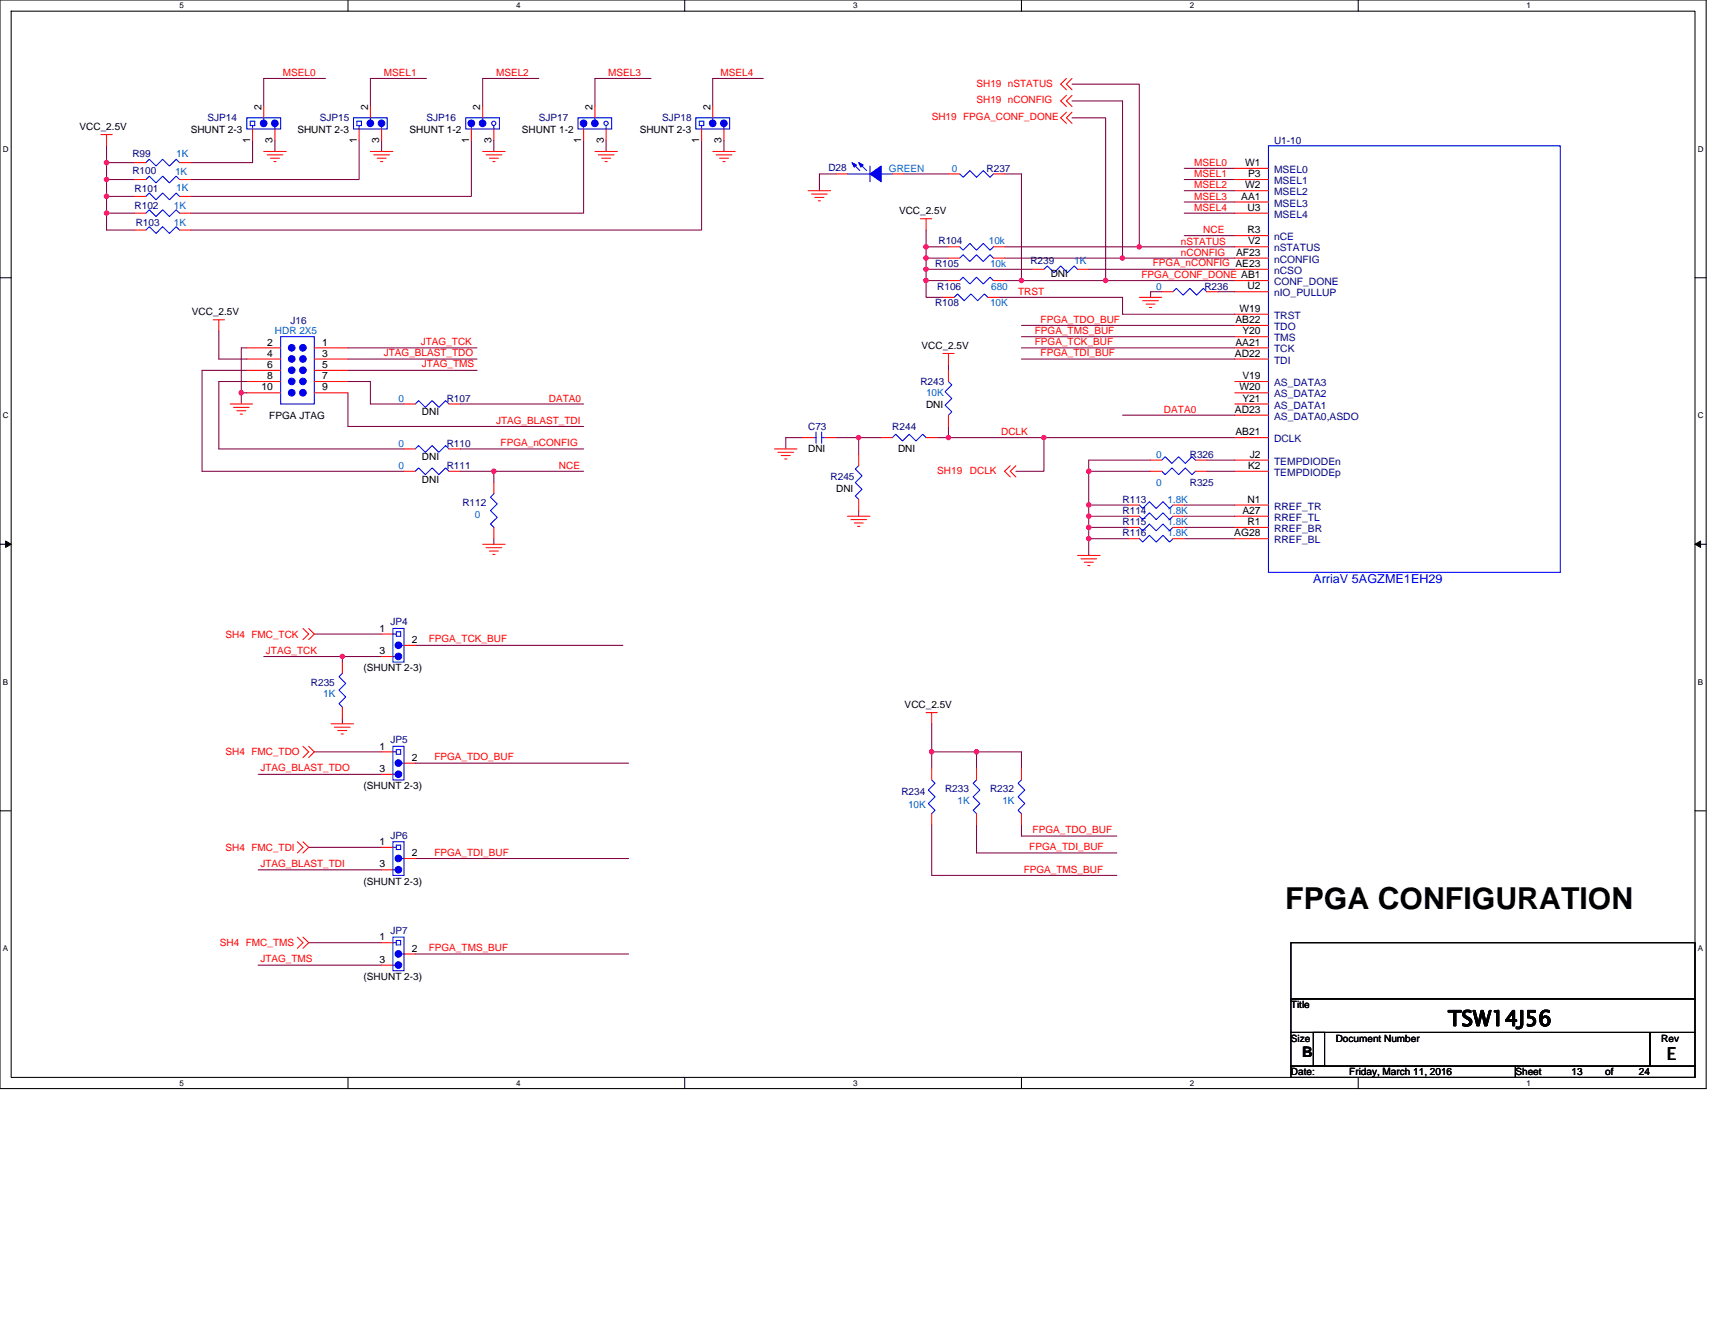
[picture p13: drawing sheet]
<svg xmlns="http://www.w3.org/2000/svg" width="279mm" height="216mm" viewBox="0 0 279 216" stroke-linecap="round" stroke-linejoin="round" font-family="sans-serif">
<defs><g id="words">
<text font-size="4.9" x="209.4" y="148.1">FPGA CONFIGURATION</text>
<text font-size="3.5" x="235.9" y="167.2">TSW14J56</text>
<text font-size="2.9" x="271.6" y="172.8">E</text>
<text font-size="2.4" x="212.1" y="172.3">B</text>
<text font-size="2" fill="#00f" x="214" y="95.1">ArriaV 5AGZME1EH29</text>
<g font-size="1.7">
<text x="42.6" y="17.9" transform="rotate(-90 42.6 17.9)">2</text>
<text x="60" y="17.9" transform="rotate(-90 60 17.9)">2</text>
<text x="78.3" y="17.9" transform="rotate(-90 78.3 17.9)">2</text>
<text x="96.5" y="17.9" transform="rotate(-90 96.5 17.9)">2</text>
<text x="115.7" y="17.9" transform="rotate(-90 115.7 17.9)">2</text>
<text x="40.8" y="23.2" transform="rotate(-90 40.8 23.2)">1</text>
<text x="44.4" y="23.2" transform="rotate(-90 44.4 23.2)">3</text>
<text x="58.1" y="23.2" transform="rotate(-90 58.1 23.2)">1</text>
<text x="61.8" y="23.2" transform="rotate(-90 61.8 23.2)">3</text>
<text x="76.4" y="23.2" transform="rotate(-90 76.4 23.2)">1</text>
<text x="80.1" y="23.2" transform="rotate(-90 80.1 23.2)">3</text>
<text x="94.7" y="23.2" transform="rotate(-90 94.7 23.2)">1</text>
<text x="98.4" y="23.2" transform="rotate(-90 98.4 23.2)">3</text>
<text x="113.9" y="23.2" transform="rotate(-90 113.9 23.2)">1</text>
<text x="117.6" y="23.2" transform="rotate(-90 117.6 23.2)">3</text>
<text x="202.9" y="27.1">W1</text>
<text x="203.3" y="28.9">P3</text>
<text x="202.2" y="32.5">AA1</text>
<text x="202.9" y="30.7">W2</text>
<text x="203.2" y="34.4">U3</text>
<text x="201.4" y="41.7">AF23</text>
<text x="203.2" y="38">R3</text>
<text x="203.3" y="39.8">V2</text>
<text x="203.2" y="47.2">U2</text>
<text x="201.3" y="52.6">AB22</text>
<text x="201.9" y="50.8">W19</text>
<text x="43.5" y="56.3">2</text>
<text x="43.5" y="58.1">4</text>
<text x="43.5" y="60">6</text>
<text x="52.5" y="56.3">1</text>
<text x="52.5" y="58.1">3</text>
<text x="52.5" y="60">5</text>
<text x="201.2" y="58.1">AD22</text>
<text x="201.3" y="56.3">AA21</text>
<text x="202.4" y="54.5">Y20</text>
<text x="42.6" y="63.6">10</text>
<text x="43.5" y="61.8">8</text>
<text x="52.5" y="61.8">7</text>
<text x="52.5" y="63.6">9</text>
<text x="201.9" y="63.6">W20</text>
<text x="202.4" y="61.8">V19</text>
<text x="202.4" y="65.4">Y21</text>
<text x="201.2" y="67.3">AD23</text>
<text x="201.3" y="70.9">AB21</text>
<text x="203.3" y="76.4">K2</text>
<text x="203.6" y="74.6">J2</text>
<text x="202.4" y="83.7">A27</text>
<text x="203.2" y="81.9">N1</text>
<text x="201.1" y="87.4">AG28</text>
<text x="203.2" y="85.6">R1</text>
<text x="61.8" y="102.9">1</text>
<text x="61.8" y="106.6">3</text>
<text x="67.1" y="104.8">2</text>
<text x="61.8" y="122.1">1</text>
<text x="61.8" y="125.8">3</text>
<text x="67.1" y="124">2</text>
<text x="61.8" y="137.7">1</text>
<text x="61.8" y="141.4">3</text>
<text x="67.1" y="139.5">2</text>
<text x="61.8" y="153.2">1</text>
<text x="67.1" y="155.1">2</text>
<text x="61.8" y="156.9">3</text>
</g>
<g font-size="1.7" fill="#000080">
<text x="207.6" y="28.2">MSEL0</text>
<text x="207.6" y="30">MSEL1</text>
<text x="207.6" y="31.8">MSEL2</text>
<text x="207.6" y="33.7">MSEL3</text>
<text x="207.6" y="35.5">MSEL4</text>
<text x="207.6" y="41">nSTATUS</text>
<text x="207.6" y="39.1">nCE</text>
<text x="207.6" y="46.5">CONF_DONE</text>
<text x="207.6" y="42.8">nCONFIG</text>
<text x="207.6" y="44.6">nCSO</text>
<text x="207.6" y="48.3">nIO_PULLUP</text>
<text x="207.6" y="53.8">TDO</text>
<text x="207.6" y="51.9">TRST</text>
<text x="207.6" y="55.6">TMS</text>
<text x="207.6" y="57.4">TCK</text>
<text x="207.6" y="59.2">TDI</text>
<text x="207.6" y="62.9">AS_DATA3</text>
<text x="207.6" y="64.7">AS_DATA2</text>
<text x="207.6" y="66.6">AS_DATA1</text>
<text x="207.6" y="68.4">AS_DATA0,ASDO</text>
<text x="207.6" y="72.1">DCLK</text>
<text x="207.6" y="75.7">TEMPDIODEn</text>
<text x="207.6" y="77.5">TEMPDIODEp</text>
<text x="207.6" y="83">RREF_TR</text>
<text x="207.6" y="88.5">RREF_BL</text>
<text x="207.6" y="86.7">RREF_BR</text>
<text x="207.6" y="84.9">RREF_TL</text>
</g>
<g font-size="1.6" fill="#f00">
<text x="46.1" y="12.4">MSEL0</text>
<text x="62.5" y="12.4">MSEL1</text>
<text x="80.8" y="12.4">MSEL2</text>
<text x="99.1" y="12.4">MSEL3</text>
<text x="117.4" y="12.4">MSEL4</text>
<text x="159.1" y="14.1">SH19 nSTATUS</text>
<text x="159.1" y="16.8">SH19 nCONFIG</text>
<text x="151.8" y="19.6">SH19 FPGA_CONF_DONE</text>
<text x="194.6" y="28.9">MSEL1</text>
<text x="194.6" y="27.1">MSEL0</text>
<text x="194.6" y="30.7">MSEL2</text>
<text x="194.6" y="32.6">MSEL3</text>
<text x="194.6" y="34.4">MSEL4</text>
<text x="192.4" y="39.9">nSTATUS</text>
<text x="192.4" y="41.7">nCONFIG</text>
<text x="196" y="38">NCE</text>
<text x="186" y="45.3">FPGA_CONF_DONE AB1</text>
<text x="187.8" y="43.4">FPGA_nCONFIG AE23</text>
<text x="165.9" y="48.1">TRST</text>
<text x="169.5" y="52.6">FPGA_TDO_BUF</text>
<text x="62.5" y="58">JTAG_BLAST_TDO</text>
<text x="68.6" y="56.2">JTAG_TCK</text>
<text x="68.7" y="59.9">JTAG_TMS</text>
<text x="168.6" y="56.2">FPGA_TCK_BUF</text>
<text x="168.6" y="54.4">FPGA_TMS_BUF</text>
<text x="169.5" y="58">FPGA_TDI_BUF</text>
<text x="89.4" y="65.5">DATA0</text>
<text x="80.8" y="69">JTAG_BLAST_TDI</text>
<text x="163.1" y="71">DCLK</text>
<text x="189.6" y="67.3">DATA0</text>
<text x="81.6" y="72.7">FPGA_nCONFIG</text>
<text x="91.1" y="76.4">NCE</text>
<text x="152.7" y="77.2">SH19</text>
<text x="158" y="77.2">DCLK</text>
<text x="36.7" y="103.9">SH4 FMC_TCK</text>
<text x="43.3" y="106.5">JTAG_TCK</text>
<text x="69.8" y="104.7">FPGA_TCK_BUF</text>
<text x="36.7" y="123.1">SH4 FMC_TDO</text>
<text x="42.4" y="125.7">JTAG_BLAST_TDO</text>
<text x="70.8" y="123.9">FPGA_TDO_BUF</text>
<text x="168.2" y="135.8">FPGA_TDO_BUF</text>
<text x="36.7" y="138.6">SH4 FMC_TDI</text>
<text x="42.4" y="141.3">JTAG_BLAST_TDI</text>
<text x="70.8" y="139.4">FPGA_TDI_BUF</text>
<text x="166.8" y="142.2">FPGA_TMS_BUF</text>
<text x="167.7" y="138.5">FPGA_TDI_BUF</text>
<text x="35.8" y="154.2">SH4 FMC_TMS</text>
<text x="69.8" y="155">FPGA_TMS_BUF</text>
<text x="42.4" y="156.8">JTAG_TMS</text>
</g>
<g font-size="1.6">
<text x="13" y="21.2">VCC_2.5V</text>
<text x="31.1" y="21.6">SHUNT 2-3</text>
<text x="48.5" y="21.6">SHUNT 2-3</text>
<text x="66.7" y="21.6">SHUNT 1-2</text>
<text x="85" y="21.6">SHUNT 1-2</text>
<text x="104.2" y="21.6">SHUNT 2-3</text>
<text x="146.5" y="34.9">VCC_2.5V</text>
<text x="171.2" y="45.2">DNI</text>
<text x="31.3" y="51.4">VCC_2.5V</text>
<text x="150.1" y="56.9">VCC_2.5V</text>
<text x="43.9" y="68.2">FPGA JTAG</text>
<text x="68.7" y="67.7">DNI</text>
<text x="150.9" y="66.4">DNI</text>
<text x="68.7" y="75">DNI</text>
<text x="131.7" y="73.7">DNI</text>
<text x="146.3" y="73.7">DNI</text>
<text x="68.7" y="78.7">DNI</text>
<text x="136.2" y="80.1">DNI</text>
<text x="59.2" y="109.4">(SHUNT 2-3)</text>
<text x="147.4" y="115.4">VCC_2.5V</text>
<text x="59.2" y="128.6">(SHUNT 2-3)</text>
<text x="59.2" y="144.1">(SHUNT 2-3)</text>
<text x="59.2" y="159.7">(SHUNT 2-3)</text>
<text x="210.3" y="164.2">Title</text>
<text x="210.3" y="169.7">Size</text>
<text x="217.6" y="169.7">Document Number</text>
<text x="270.7" y="169.7">Rev</text>
<text x="210.3" y="175.2">Date:</text>
<text x="219.8" y="175.2">Friday, March 11, 2016</text>
<text x="246.9" y="175.2">Sheet</text>
<text x="256" y="175.2">13</text>
<text x="261.5" y="175.2">of</text>
<text x="267" y="175.2">24</text>
</g>
<g font-size="1.6" fill="#000080">
<text x="33.8" y="19.8">SJP14</text>
<text x="52.1" y="19.8">SJP15</text>
<text x="69.5" y="19.8">SJP16</text>
<text x="87.8" y="19.8">SJP17</text>
<text x="107.9" y="19.8">SJP18</text>
<text x="207.6" y="23.4">U1-10</text>
<text x="21.6" y="28.4">R100</text>
<text x="21.6" y="25.6">R99</text>
<text x="135" y="27.8">D28</text>
<text x="160.7" y="28">R237</text>
<text x="21.9" y="34">R102</text>
<text x="21.9" y="31.3">R101</text>
<text x="22.1" y="36.8">R103</text>
<text x="152.9" y="39.7">R104</text>
<text x="152.3" y="43.5">R105</text>
<text x="152.7" y="47.2">R106</text>
<text x="167.9" y="43">R239</text>
<text x="196.2" y="47.2">R236</text>
<text x="47.3" y="52.9">J16</text>
<text x="152.3" y="49.9">R108</text>
<text x="72.8" y="65.5">R107</text>
<text x="149.9" y="62.7">R243</text>
<text x="131.7" y="70.1">C73</text>
<text x="145.4" y="70.1">R244</text>
<text x="72.8" y="76.5">R111</text>
<text x="72.8" y="72.8">R110</text>
<text x="193.8" y="74.6">R326</text>
<text x="75.3" y="82.5">R112</text>
<text x="135.3" y="78.3">R245</text>
<text x="182.9" y="81.9">R113</text>
<text x="182.9" y="83.8">R114</text>
<text x="193.8" y="79.2">R325</text>
<text x="182.9" y="87.4">R116</text>
<text x="182.9" y="85.6">R115</text>
<text x="63.6" y="101.9">JP4</text>
<text x="50.7" y="111.8">R235</text>
<text x="63.6" y="121.1">JP5</text>
<text x="146.9" y="129.5">R234</text>
<text x="154" y="129.1">R233</text>
<text x="161.3" y="129.1">R232</text>
<text x="63.6" y="136.6">JP6</text>
<text x="63.6" y="152.2">JP7</text>
</g>
<g font-size="1.6" fill="#0065ca">
<text x="28.5" y="28.5">1K</text>
<text x="28.7" y="25.6">1K</text>
<text x="144.8" y="28">GREEN</text>
<text x="155.1" y="28">0</text>
<text x="28.3" y="34">1K</text>
<text x="28.7" y="31.1">1K</text>
<text x="28.3" y="36.8">1K</text>
<text x="161.1" y="39.7">10k</text>
<text x="161.3" y="43.5">10k</text>
<text x="161.5" y="47.2">680</text>
<text x="175" y="43">1K</text>
<text x="188.4" y="47.2">0</text>
<text x="161.3" y="49.9">10K</text>
<text x="44.8" y="54.5">HDR 2X5</text>
<text x="64.9" y="65.5">0</text>
<text x="150.9" y="64.6">10K</text>
<text x="64.9" y="76.5">0</text>
<text x="64.9" y="72.8">0</text>
<text x="188.4" y="74.6">0</text>
<text x="188.4" y="79.2">0</text>
<text x="190.2" y="81.9">1.8K</text>
<text x="190.2" y="83.8">1.8K</text>
<text x="77.3" y="84.3">0</text>
<text x="190.2" y="87.4">1.8K</text>
<text x="190.2" y="85.6">1.8K</text>
<text x="52.7" y="113.6">1K</text>
<text x="147.9" y="131.7">10K</text>
<text x="156" y="131">1K</text>
<text x="163.3" y="131">1K</text>
</g>
<g font-size="1.3">
<text x="29.3" y="1.4">5</text>
<text x="84.1" y="1.4">4</text>
<text x="139" y="1.4">3</text>
<text x="193.8" y="1.4">2</text>
<text x="248.7" y="1.4">1</text>
<text x=".5" y="24.7">D</text>
<text x="276.6" y="24.7">D</text>
<text x=".5" y="68.2">C</text>
<text x="276.6" y="68.2">C</text>
<text x=".5" y="111.6">B</text>
<text x="276.6" y="111.6">B</text>
<text x=".5" y="155">A</text>
<text x="276.6" y="155">A</text>
<text x="29.3" y="176.9">5</text>
<text x="84.1" y="176.9">4</text>
<text x="139" y="176.9">3</text>
<text x="193.8" y="176.9">2</text>
<text x="248.7" y="176.9">1</text>
</g>
</g></defs>
<path d="M0 0h278v177.4h-278zM1.8 1.8h274.3v173.8h-274.3z" fill="none" stroke="#000" stroke-width=".17"/>
<g fill="#fff">
<path d="M29.3 .2h.7v1.5h-.7z"/>
<path d="M29.3 175.7h.7v1.5h-.7z"/>
</g>
<path d="M56.7 0v1.8M56.7 175.6v1.8" fill="none" stroke="#000" stroke-width=".17"/>
<g fill="#fff">
<path d="M84.1 .2h.7v1.5h-.7z"/>
<path d="M84.1 175.7h.7v1.5h-.7z"/>
</g>
<path d="M111.5 0v1.8M111.5 175.6v1.8" fill="none" stroke="#000" stroke-width=".17"/>
<g fill="#fff">
<path d="M139 .2h.7v1.5h-.7z"/>
<path d="M139 175.7h.7v1.5h-.7z"/>
</g>
<path d="M166.4 0v1.8M166.4 175.6v1.8" fill="none" stroke="#000" stroke-width=".17"/>
<g fill="#fff">
<path d="M193.8 .2h.8v1.5h-.8z"/>
<path d="M193.8 175.7h.8v1.5h-.8z"/>
</g>
<path d="M221.3 0v1.8M221.3 175.6v1.8" fill="none" stroke="#000" stroke-width=".17"/>
<g fill="#fff">
<path d="M248.7 .2h.7v1.5h-.7z"/>
<path d="M248.7 175.7h.7v1.5h-.7z"/>
<path d="M.5 23.5h.9v1.5h-.9z"/>
<path d="M276.6 23.5h1v1.5h-1z"/>
<path d="M.5 67h.9v1.4h-.9z"/>
<path d="M276.6 67h1v1.4h-1z"/>
</g>
<path d="M0 45.3h1.8M276.1 45.3h1.9" fill="none" stroke="#000" stroke-width=".17"/>
<g fill="#fff">
<path d="M.5 110.4h.8v1.5h-.8z"/>
<path d="M276.6 110.4h.9v1.5h-.9z"/>
</g>
<path d="M0 88.7h1.8M276.1 88.7h1.9" fill="none" stroke="#000" stroke-width=".17"/>
<path d="M.9 88.2l.9 .5-.9 .5zM276.1 88.7l1-.5v1z" fill="#000" stroke="#000" stroke-width=".16"/>
<g fill="#fff">
<path d="M.5 153.8h.8v1.5h-.8z"/>
<path d="M276.6 153.8h.9v1.5h-.9z"/>
</g>
<path d="M0 132.1h1.8M276.1 132.1h1.9M210.3 153.6h65.8v9.2h-65.8zM210.3 162.8h65.8v5.4h-65.8zM210.3 168.2h5.5v5.5h-5.5zM210.3 173.7h36.6v1.9h-36.6zM214 168.2h54.8v5.5h-54.8zM246.9 173.7h29.2v1.9h-29.2zM268.8 168.2h7.3v5.5h-7.3z" fill="none" stroke="#000" stroke-width=".17"/>
<g fill="none" stroke="#800040" stroke-width=".17">
<path d="M53 12.8h-10v4.6M69.5 12.8h-9.2v4.6M87.8 12.8h-9.2v4.6M106.1 12.8h-9.2v4.6M124.4 12.8h-8.3v4.6M174.6 19.2h5.5v26.5M174.6 13.7h11v26.5M174.6 16.4h8.3v25.7M17.4 26.5h4.5M17.4 29.3h4.5M17.4 32h4.5M17.4 34.7h4.5"/>
<path d="M17.4 23.8v2.7M17.4 29.3v2.7M17.4 32v2.7M17.4 34.7v2.8h4.5M17.4 26.5v2.8M41.1 22.9v3.6h-10M44.8 22.9v1.8M58.5 22.9v6.4h-27.4M62.2 22.9v1.8M76.8 22.9v9.1h-45.7M80.5 22.9v1.8M95.1 22.9v11.8h-64"/>
<path d="M98.7 22.9v1.8M114.3 22.9v14.6h-83.2M117.9 22.9v1.8M136.2 28.3h-2.7v2.8M147.2 28.3h7.3M150.9 37.5v2.7M163.7 28.3h2.7v17.4M192.9 29.3h8.3M192.9 27.4h8.3M192.9 31.1h8.3M192.9 32.9h8.3M192.9 34.7h8.3"/>
<path d="M192.9 38.4h8.3M35.6 53.9v4.6h4.6M40.2 56.7h-.9v7.3M56.7 56.7h21M56.7 58.5h21M150.9 40.2v1.9M150.9 42.1v1.8M150.9 43.9v1.8M150.9 40.2h3.6M150.9 45.7h3.6M150.9 42.1h3.6M150.9 43.9h17.3"/>
<path d="M150.9 45.7v2.8h2.7M154.5 59.4v.9M162.8 48.5h20.1v2.7h18.3M163.7 45.7h2.7M163.7 40.2h21.9M163.7 42.1h19.2M166.4 56.7h34.8M166.4 53h34.8M166.4 58.5h34.8M166.4 54.9h34.8M166.4 45.7h13.7M177.4 43.9h23.8"/>
<path d="M180.1 45.7h21.1M182.9 42.1h18.3M185.6 40.2h15.6M189.3 47.5h-1.8v1M198.4 47.5h2.8M40.2 62.2h-4.6v11h30.2M40.2 60.3h-7.3v16.5h32.9M40.2 64h-.9v1.8M56.7 64v5.5h38.4M56.7 62.2h3.6v3.6h5.5M56.7 60.3h21M75 65.8h20.1"/>
<path d="M75 76.8h5.5M75 73.2h20.1M80.5 76.8h14.6M80.5 76.8v1.8M130.7 71.3h-2.7v1.9M136.2 71.3h3.7M139.9 71.3v2.8M139.9 71.3h3.7M152.7 71.3h1.8M154.5 69.5v1.8M154.5 71.3h15.6M177.4 76.8h10.1"/>
<path d="M177.4 76.8v5.5M182.9 67.6h18.3M187.5 75h-10.1v1.8M196.6 76.8h4.6M196.6 75h4.6M201.2 71.3h-31.1v5.5h-4.6M80.5 87.8v.9M139.9 83.2v.9M177.4 82.3h6.4M177.4 84.1h6.4M177.4 85.9h6.4M177.4 87.8h6.4"/>
<path d="M177.4 82.3v1.8M177.4 84.1v1.8M177.4 85.9v1.9M177.4 87.8v2.7M192.9 87.8h8.3M192.9 85.9h8.3M192.9 82.3h8.3M192.9 84.1h8.3M43 107h12.8M51.2 103.3h11M55.8 107h6.4M55.8 117v.9"/>
<path d="M55.8 107v.9M67.6 105.2h33.9M151.8 117.9v4.6M42.1 126.2h20.1M50.3 138.1h11.9M51.2 122.5h11M67.6 124.4h34.8M67.6 139.9h34.8M151.8 122.5v2.8M151.8 122.5h7.3M151.8 134.4v8.2h30.1M159.1 122.5h7.3v2.8"/>
<path d="M159.1 134.4v4.6h22.8M159.1 122.5v2.8M166.4 134.4v1.8h15.5M42.1 141.7h20.1M42.1 157.3h20.1M50.3 153.6h11.9M67.6 155.4h34.8"/>
</g>
<g fill="#f0f" stroke="#f0f" stroke-width=".17">
<circle cx="185.6" cy="40.2" r=".36"/>
<circle cx="150.9" cy="40.2" r=".36"/>
<circle cx="182.9" cy="42" r=".36"/>
<circle cx="150.9" cy="42" r=".36"/>
<circle cx="150.9" cy="45.7" r=".36"/>
<circle cx="55.8" cy="107" r=".35"/>
<circle cx="177.4" cy="87.8" r=".36"/>
<circle cx="177.4" cy="84.1" r=".36"/>
<circle cx="177.4" cy="85.9" r=".36"/>
<circle cx="159.1" cy="122.5" r=".36"/>
<circle cx="151.8" cy="122.5" r=".36"/>
<circle cx="180.1" cy="45.7" r=".36"/>
<circle cx="166.4" cy="45.7" r=".36"/>
<circle cx="150.9" cy="43.9" r=".36"/>
<circle cx="139.9" cy="71.3" r=".35"/>
<circle cx="177.4" cy="82.3" r=".36"/>
<circle cx="177.4" cy="76.8" r=".36"/>
<circle cx="154.5" cy="71.3" r=".36"/>
<circle cx="80.4" cy="76.8" r=".36"/>
<circle cx="39.3" cy="64" r=".36"/>
<circle cx="170.1" cy="71.3" r=".35"/>
<circle cx="17.4" cy="26.5" r=".36"/>
<circle cx="17.4" cy="32" r=".36"/>
<circle cx="17.4" cy="29.2" r=".36"/>
<circle cx="17.4" cy="34.7" r=".36"/>
</g>
<g fill="none" stroke="#f00" stroke-width=".17">
<path d="M43 17.4v1.8M60.3 17.4v1.8M78.6 17.4v1.8M96.9 17.4v1.8M116.1 17.4v1.8M173.7 12.8l-.9 .9 .9 .9M173.7 15.5l-.9 .9 .9 1M173.7 18.3l-.9 .9 .9 .9M174.6 12.8l-.9 .9 .9 .9M174.6 15.5l-.9 .9 .9 1M174.6 18.3l-.9 .9 .9 .9M16.4 21.9h1.9"/>
<path d="M17.4 21.9v1.9M21.9 37.5h1.9M21.9 34.7h1.9M21.9 29.3h1.9M21.9 26.5h1.9M21.9 32h1.9M29.3 37.5h1.8M29.3 34.7h1.8M29.3 29.3h1.8M29.3 26.5h1.8M29.3 32h1.8M41.1 21v1.9"/>
<path d="M43 24.7h3.6M43.5 25.2h2.6M44.1 25.8h1.4M44.6 26.3h.4M44.8 21v1.9M58.5 21v1.9M60.3 24.7h3.7M60.9 25.2h2.6M61.4 25.8h1.5M62 26.3h.4M62.2 21v1.9M76.8 21v1.9"/>
<path d="M78.6 24.7h3.7M79.2 25.2h2.5M79.7 25.8h1.5M80.3 26.3h.3M80.5 21v1.9M95.1 21v1.9M96.9 24.7h3.7M97.5 25.2h2.5M98 25.8h1.5M98.6 26.3h.3M98.7 21v1.9M114.3 21v1.9"/>
<path d="M116.1 24.7h3.7M116.7 25.2h2.5M117.2 25.8h1.5M117.8 26.3h.3M117.9 21v1.9M131.7 31.1h3.6M132.2 31.6h2.6M132.8 32.2h1.4M133.3 32.7h.4M136.2 28.3h1.9M145.4 28.3h1.8M149.9 35.6h1.9"/>
<path d="M150.9 35.6v1.9M154.5 28.3h1.9M161.8 28.3h1.9M201.2 27.4h5.5M201.2 29.3h5.5M201.2 31.1h5.5M201.2 32.9h5.5M201.2 34.7h5.5M201.2 38.4h5.5M34.7 52.1h1.9M35.6 52.1v1.8M40.2 56.7h5.5"/>
<path d="M40.2 58.5h5.5M51.2 56.7h5.5M51.2 58.5h5.5M153.6 48.5h1.8M153.6 57.6h1.8M154.5 42.1h1.9M154.5 45.7h1.9M154.5 40.2h1.9M154.5 57.6v1.8M160.9 48.5h1.9M161.8 42.1h1.9M161.8 45.7h1.9"/>
<path d="M161.8 40.2h1.9M168.2 43.9h1.9M175.6 43.9h1.8M185.6 48.5h3.7M186.2 49h2.5M186.7 49.6h1.5M187.3 50.1h.3M189.3 47.5h1.8M196.6 47.5h1.8M201.2 45.7h5.5M201.2 40.2h5.5M201.2 47.5h5.5"/>
<path d="M201.2 53h5.5M201.2 54.9h5.5M201.2 56.7h5.5M201.2 58.5h5.5M201.2 42.1h5.5M201.2 51.2h5.5M201.2 43.9h5.5M37.5 65.8h3.6M38 66.4h2.6M38.6 66.9h1.4M39.1 67.5h.4M40.2 60.3h5.5"/>
<path d="M40.2 62.2h5.5M40.2 64h5.5M51.2 60.3h5.5M51.2 62.2h5.5M51.2 64h5.5M65.8 65.8h1.8M65.8 76.8h1.8M65.8 73.2h1.8M73.2 65.8h1.8M73.2 76.8h1.8M73.2 73.2h1.8M80.5 78.6v1.9"/>
<path d="M126.2 73.2h3.6M126.7 73.7h2.6M127.3 74.2h1.4M127.8 74.8h.4M130.7 71.3h1.9M134.4 71.3h1.8M139.9 74.1v1.8M143.6 71.3h1.8M150.9 71.3h1.8M154.5 60.3v1.9M154.5 67.6v1.9M164.6 75.9l-.9 .9 .9 .9"/>
<path d="M165.5 75.9l-.9 .9 .9 .9M187.5 75h1.8M187.5 76.8h1.8M194.8 75h1.8M194.8 76.8h1.8M201.2 71.3h5.5M201.2 62.2h5.5M201.2 64h5.5M201.2 65.8h5.5M201.2 67.6h5.5M201.2 75h5.5M201.2 76.8h5.5"/>
<path d="M78.6 88.7h3.7M79.2 89.2h2.5M79.7 89.8h1.5M80.3 90.3h.3M80.5 85.9v1.9M138.1 84.1h3.6M138.6 84.7h2.6M139.2 85.2h1.4M139.7 85.8h.4M139.9 81.4v1.8M175.6 90.5h3.6M176.1 91.1h2.6"/>
<path d="M176.7 91.6h1.4M177.2 92.2h.4M183.8 87.8h1.8M183.8 85.9h1.8M183.8 82.3h1.8M183.8 84.1h1.8M191.1 87.8h1.8M191.1 85.9h1.8M191.1 82.3h1.8M191.1 84.1h1.8M201.2 87.8h5.5M201.2 85.9h5.5"/>
<path d="M201.2 84.1h5.5M201.2 82.3h5.5M49.4 102.4l.9 .9-.9 .9M50.3 102.4l.9 .9-.9 .9M53.9 117.9h3.7M54.5 118.5h2.5M55 119h1.5M55.6 119.6h.3M55.8 107.9v1.8M55.8 115.2v1.8M62.2 103.3h1.8M62.2 107h1.8"/>
<path d="M65.8 105.2h1.8M150.9 116.1h1.8M151.8 116.1v1.8M48.5 137.2l.9 .9-.9 .9M49.4 121.6l.9 .9-.9 .9M49.4 137.2l.9 .9-.9 .9M50.3 121.6l.9 .9-.9 .9M62.2 122.5h1.8M62.2 126.2h1.8M62.2 138.1h1.8M65.8 124.4h1.8M65.8 139.9h1.8"/>
<path d="M151.8 125.3v1.8M151.8 132.6v1.8M159.1 125.3v1.8M159.1 132.6v1.8M166.4 125.3v1.8M166.4 132.6v1.8M48.5 152.7l.9 .9-.9 .9M49.4 152.7l.9 .9-.9 .9M62.2 153.6h1.8M62.2 157.3h1.8M62.2 141.7h1.8M65.8 155.4h1.8"/>
</g>
<g fill="#00f" stroke="#00f" stroke-width=".17">
<path d="M141.7 28.3l1.9-1.2v2.5z" fill-rule="evenodd"/>
<path d="M138.8 26.5l.7 .4-.3 .3z" fill-rule="evenodd"/>
<path d="M139.9 26.5l.7 .4-.3 .3z" fill-rule="evenodd"/>
<circle cx="116.1" cy="20.1" r=".54"/>
<circle cx="117.9" cy="20.1" r=".54"/>
<circle cx="43" cy="20.1" r=".54"/>
<circle cx="44.8" cy="20.1" r=".54"/>
<circle cx="60.3" cy="20.1" r=".54"/>
<circle cx="62.2" cy="20.1" r=".54"/>
<circle cx="64.9" cy="107" r=".54"/>
<circle cx="64.9" cy="105.1" r=".54"/>
<circle cx="76.8" cy="20.1" r=".54"/>
<circle cx="78.6" cy="20.1" r=".54"/>
<circle cx="64.9" cy="124.3" r=".54"/>
<circle cx="64.9" cy="126.2" r=".54"/>
<circle cx="64.9" cy="139.9" r=".54"/>
<circle cx="64.9" cy="141.7" r=".54"/>
<circle cx="95.1" cy="20.1" r=".54"/>
<circle cx="96.9" cy="20.1" r=".54"/>
<circle cx="49.3" cy="56.7" r=".54"/>
<circle cx="49.3" cy="58.5" r=".54"/>
<circle cx="47.5" cy="56.7" r=".54"/>
<circle cx="47.5" cy="60.3" r=".54"/>
<circle cx="47.5" cy="58.5" r=".54"/>
<circle cx="49.3" cy="60.3" r=".54"/>
<circle cx="49.3" cy="62.2" r=".54"/>
<circle cx="47.5" cy="64" r=".54"/>
<circle cx="47.5" cy="62.2" r=".54"/>
<circle cx="49.3" cy="64" r=".54"/>
<circle cx="64.9" cy="155.4" r=".54"/>
<circle cx="64.9" cy="157.3" r=".54"/>
</g>
<g fill="none" stroke="#00f" stroke-width=".17">
<path d="M40.2 19.2h5.5v1.8h-5.5zM40.8 19.7h.7v.8h-.7zM43 19.2v.5M57.6 19.2h5.5v1.8h-5.5zM58.1 19.7h.8v.8h-.8zM60.3 19.2v.5M75.9 19.2h5.5v1.8h-5.5zM76.4 19.7h.8v.8h-.8zM78.6 19.2v.5M94.2 19.2h5.5v1.8h-5.5zM94.7 19.7h.8v.8h-.8zM96.9 19.2v.5"/>
<path d="M113.4 19.2h5.5v1.8h-5.5zM113.9 19.7h.8v.8h-.8zM116.1 19.2v.5M23.8 37.5l.5-.6 1.1 1.1 1.1-1.1 1.1 1.1 1.1-1.1 .6 .6M23.8 34.7l.5-.5 1.1 1.1 1.1-1.1 1.1 1.1 1.1-1.1 .6 .5M23.8 29.3l.5-.6 1.1 1.1 1.1-1.1 1.1 1.1 1.1-1.1 .6 .6M23.8 26.5l.5-.5 1.1 1.1 1.1-1.1 1.1 1.1 1.1-1.1 .6 .5M23.8 32l.5-.5 1.1 1.1 1.1-1.1 1.1 1.1 1.1-1.1 .6 .5M41.1 20.5v.5M44.8 20.5v.5M58.5 20.5v.5M62.2 20.5v.5"/>
<path d="M76.8 20.5v.5M80.5 20.5v.5M95.1 20.5v.5M98.7 20.5v.5M114.3 20.5v.5M117.9 20.5v.5M138.1 28.3h3.6M139 26.7l1.1 1.1M140.1 26.7l1.1 1.1M141.7 27.1v2.5M143.6 28.3h1.8M156.4 28.3l.5 .6 1.1-1.1 1.1 1.1 1.1-1.1 1.1 1.1 .5-.6"/>
<path d="M206.7 23.8h47.5v69.5h-47.5zM45.7 54.9h5.5v10.9h-5.5zM155.4 48.5l.6-.6 1.1 1.1 1.1-1.1 1.1 1.1 1.1-1.1 .5 .6M156.4 42.1l.5-.6 1.1 1.1 1.1-1.1 1.1 1.1 1.1-1.1 .5 .6M156.4 45.7l.5-.5 1.1 1.1 1.1-1.1 1.1 1.1 1.1-1.1 .5 .5M156.4 40.2l.5 .6 1.1-1.1 1.1 1.1 1.1-1.1 1.1 1.1 .5-.6M170.1 43.9l.5-.6 1.1 1.1 1.1-1.1 1.1 1.1 1.1-1.1 .6 .6M191.1 47.5l.5-.5 1.1 1.1 1.1-1.1 1.1 1.1 1.1-1.1 .6 .5M67.6 65.8l.6-.5 1.1 1.1 1.1-1.1 1.1 1.1 1.1-1.1 .6 .5M67.6 76.8l.6-.6 1.1 1.1 1.1-1.1 1.1 1.1 1.1-1.1 .6 .6M67.6 73.2l.6-.6 1.1 1.1 1.1-1.1 1.1 1.1 1.1-1.1 .6 .6M132.6 71.3h.3"/>
<path d="M132.9 70.4v1.8M133.9 71.3h.5M133.9 70.4v1.8M139.9 75.9l-.6 .5 1.1 1.1-1.1 1.1 1.1 1.1-1.1 1.1 .6 .6M145.4 71.3l.5-.5 1.1 1.1 1.1-1.1 1.1 1.1 1.1-1.1 .6 .5M154.5 62.2l.6 .5-1.1 1.1 1.1 1.1-1.1 1.1 1.1 1.1-.6 .5M189.3 75l.5-.6 1.1 1.1 1.1-1.1 1.1 1.1 1.1-1.1 .6 .6M189.3 76.8l.5 .5 1.1-1.1 1.1 1.1 1.1-1.1 1.1 1.1 .6-.5M80.5 80.5l-.6 .5 1.1 1.1-1.1 1.1 1.1 1.1-1.1 1.1 .6 .5M185.6 87.8l.6 .5 1.1-1.1 1.1 1.1 1.1-1.1 1 1.1 .6-.5M185.6 85.9l.6 .6 1.1-1.1 1.1 1.1 1.1-1.1 1 1.1 .6-.6M185.6 82.3l.6 .5 1.1-1.1 1.1 1.1 1.1-1.1 1 1.1 .6-.5"/>
<path d="M185.6 84.1l.6 .6 1.1-1.1 1.1 1.1 1.1-1.1 1 1.1 .6-.6M55.8 109.7l-.6 .6 1.1 1.1-1.1 1.1 1.1 1.1-1.1 1.1 .6 .5M64 107h.6M64 102.4h1.8v5.5h-1.8zM64 103.3h.6M64.6 103h.7v.7h-.7zM65.3 105.2h.5M64 126.2h.6M64 121.6h1.8v5.5h-1.8zM64 137.2h1.8v5.4h-1.8zM64 122.5h.6M64 138.1h.6"/>
<path d="M64.6 122.2h.7v.7h-.7zM64.6 137.7h.7v.7h-.7zM65.3 124.4h.5M65.3 139.9h.5M151.8 127.1l.5 .5-1.1 1.1 1.1 1.1-1.1 1.1 1.1 1.1-.5 .6M159.1 127.1l-.6 .5 1.1 1.1-1.1 1.1 1.1 1.1-1.1 1.1 .6 .6M166.4 127.1l-.5 .5 1.1 1.1-1.1 1.1 1.1 1.1-1.1 1.1 .5 .6M64 157.3h.6M64 141.7h.6M64 152.7h1.8v5.5h-1.8zM64 153.6h.6M64.6 153.2h.7v.8h-.7z"/>
<path d="M65.3 155.4h.5"/>
<circle cx="43" cy="20.1" r=".35"/>
<circle cx="44.8" cy="20.1" r=".36"/>
<circle cx="60.3" cy="20.1" r=".35"/>
<circle cx="62.2" cy="20.1" r=".35"/>
<circle cx="78.6" cy="20.1" r=".35"/>
<circle cx="80.4" cy="20.1" r=".35"/>
<circle cx="96.9" cy="20.1" r=".35"/>
<circle cx="98.7" cy="20.1" r=".35"/>
<circle cx="116.1" cy="20.1" r=".35"/>
<circle cx="117.9" cy="20.1" r=".36"/>
<circle cx="64.9" cy="105.1" r=".36"/>
<circle cx="64.9" cy="107" r=".35"/>
<circle cx="64.9" cy="124.3" r=".35"/>
<circle cx="64.9" cy="126.2" r=".35"/>
<circle cx="64.9" cy="139.9" r=".35"/>
<circle cx="64.9" cy="141.7" r=".36"/>
<circle cx="64.9" cy="155.4" r=".36"/>
<circle cx="64.9" cy="157.3" r=".35"/>
</g>
<use href="#words"/>
</svg>
